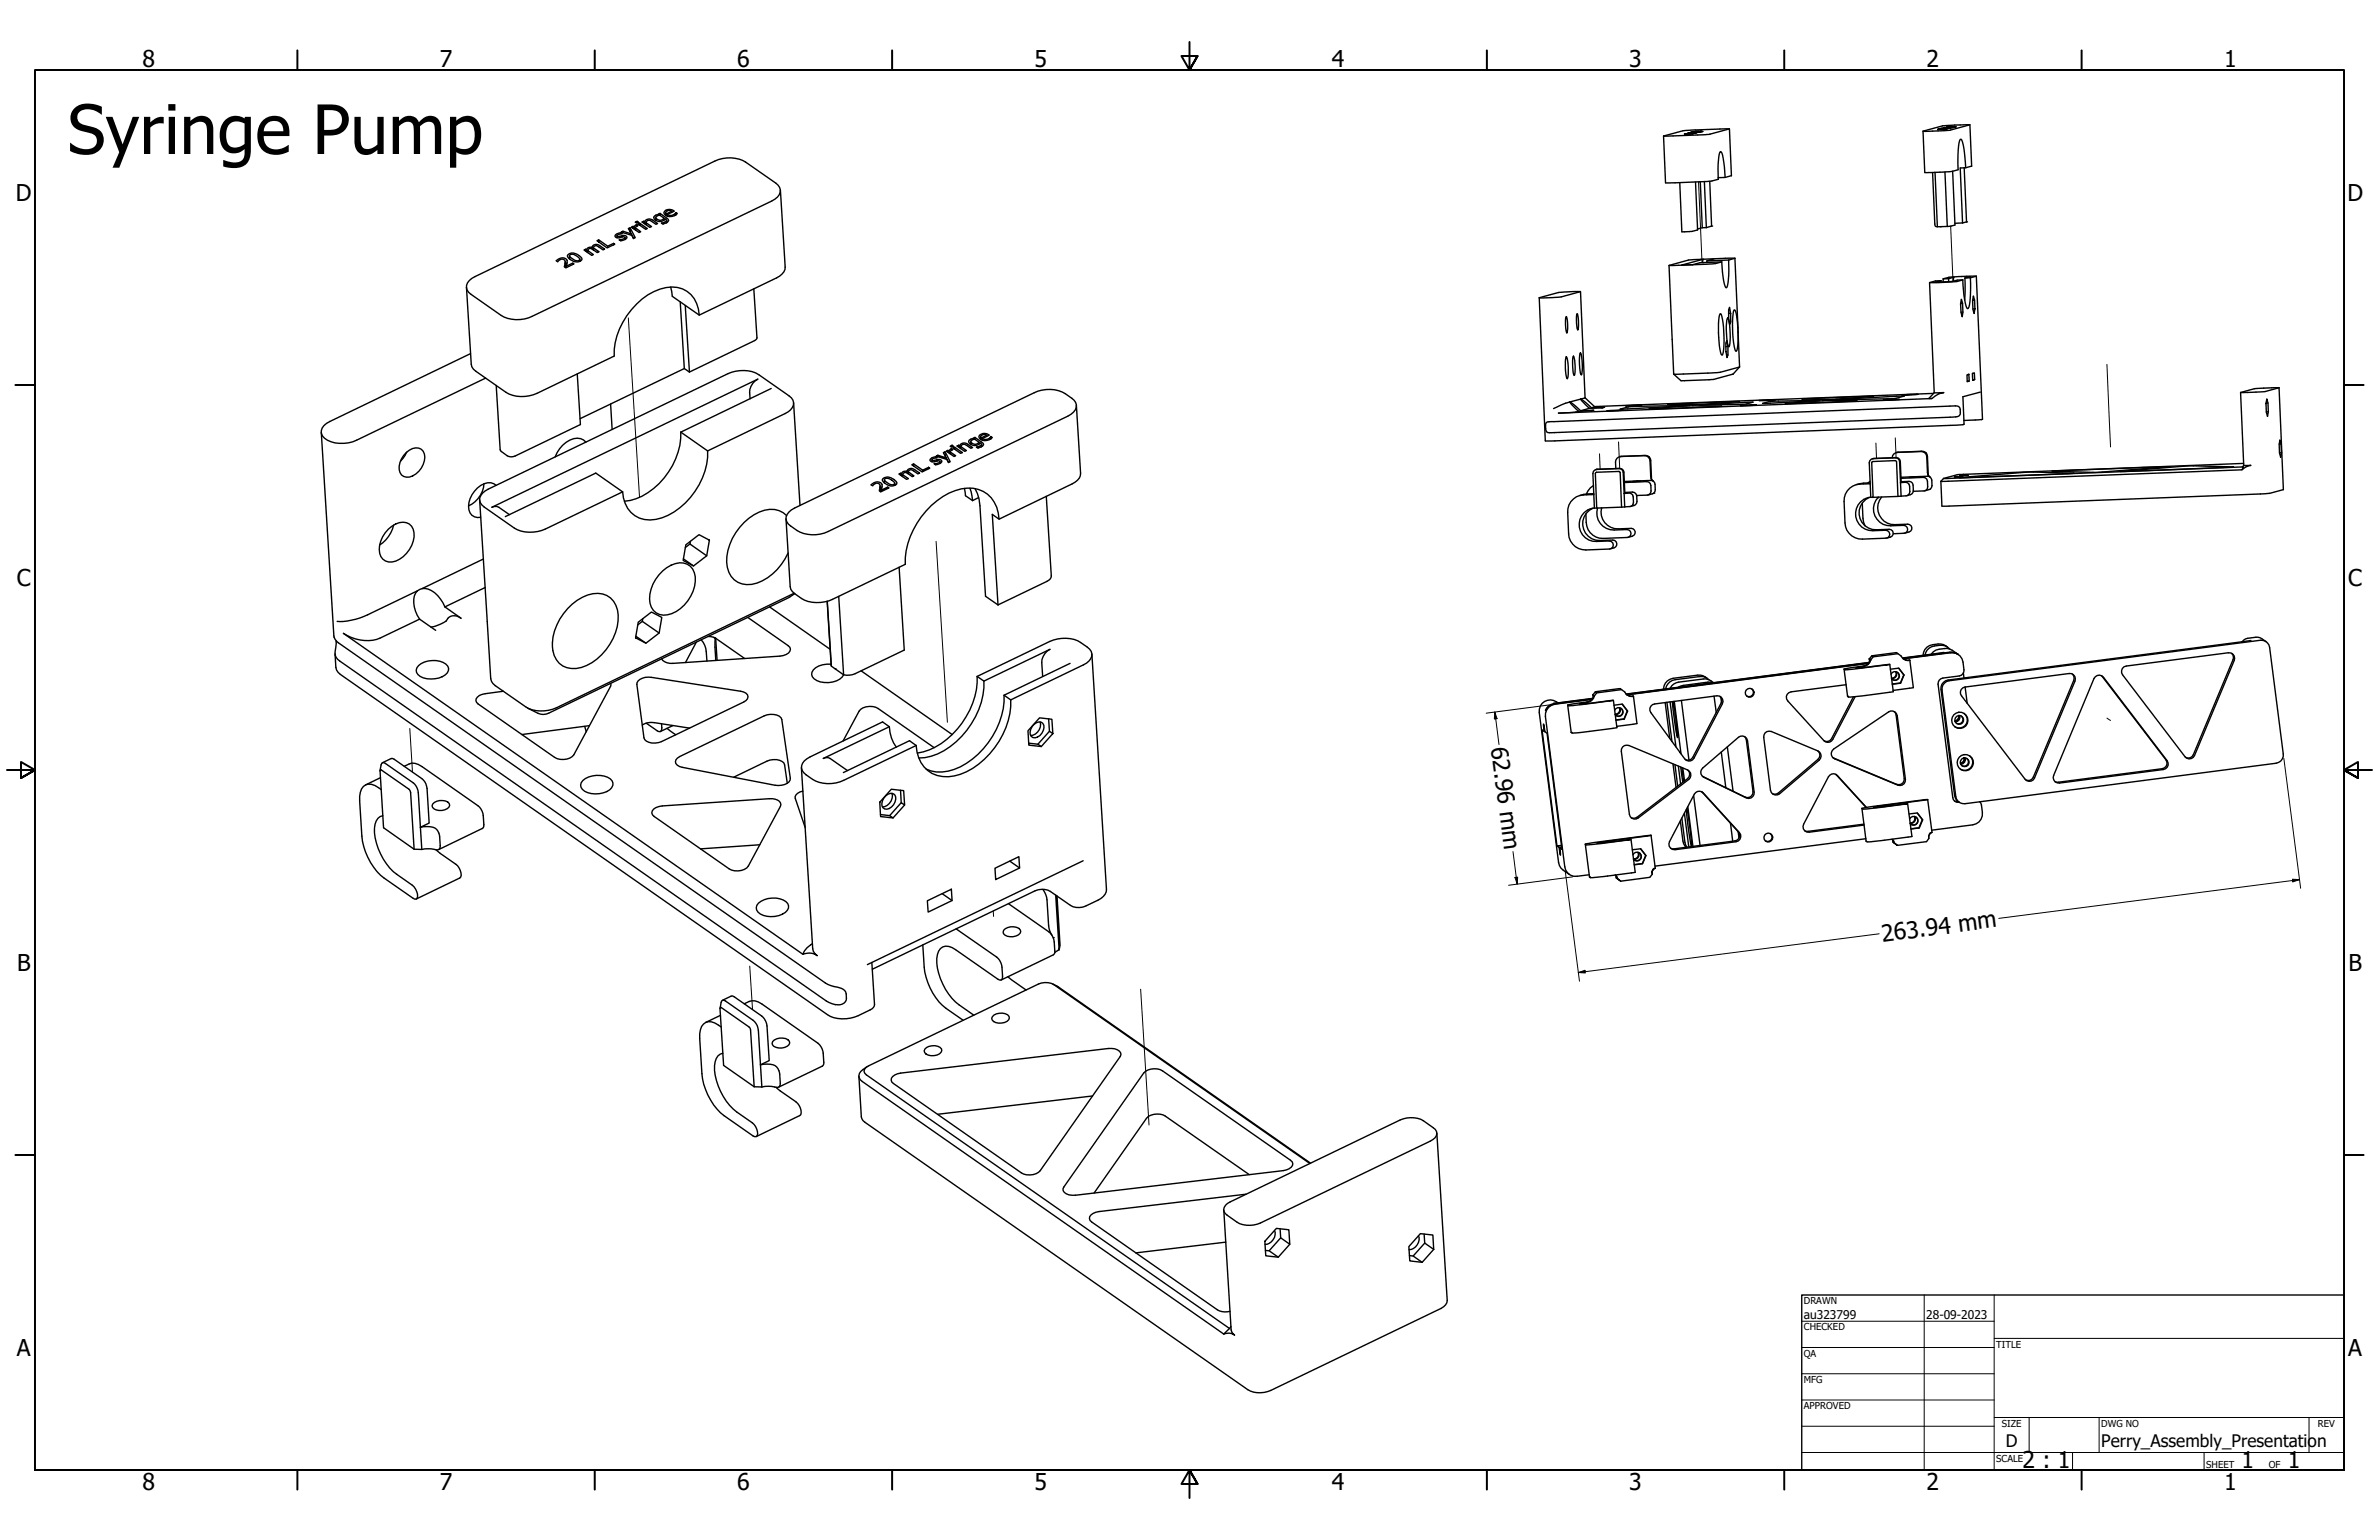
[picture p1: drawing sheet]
<svg xmlns="http://www.w3.org/2000/svg" width="864mm" height="559mm" viewBox="0 0 864 559" stroke-linecap="round" stroke-linejoin="round" font-family="sans-serif">
<defs><g id="words">
<text font-size="24.7" x="24.5" y="55.9">Syringe Pump</text>
<g font-size="8.4">
<text x="51.7" y="24.4">8</text>
<text x="159.6" y="24.4">7</text>
<text x="267.6" y="24.4">6</text>
<text x="375.5" y="24.4">5</text>
<text x="483.5" y="24.4">4</text>
<text x="591.4" y="24.4">3</text>
<text x="699.4" y="24.4">2</text>
<text x="807.3" y="24.4">1</text>
<text x="5.8" y="72.9">D</text>
<text x="852.1" y="72.9">D</text>
<text x="6.1" y="212.6">C</text>
<text x="852.5" y="212.6">C</text>
<text x="541.2" y="271.4" transform="rotate(83 541.2 271.4)">62.96 mm</text>
<text x="683.3" y="341.8" transform="rotate(-7 683.3 341.8)">263.94 mm</text>
<text x="6.2" y="352.3">B</text>
<text x="852.5" y="352.3">B</text>
<text x="6.1" y="492">A</text>
<text x="852.4" y="492">A</text>
<text x="734.2" y="532.6">2 : 1</text>
<text x="813.7" y="532.6">1</text>
<text x="830.5" y="532.6">1</text>
<text x="51.7" y="540.5">8</text>
<text x="159.6" y="540.5">7</text>
<text x="267.6" y="540.5">6</text>
<text x="375.5" y="540.5">5</text>
<text x="483.5" y="540.5">4</text>
<text x="591.4" y="540.5">3</text>
<text x="699.4" y="540.5">2</text>
<text x="807.3" y="540.5">1</text>
</g>
<g font-size="6.3">
<text x="728.1" y="524.9">D</text>
<text x="762.8" y="525">Perry_Assembly_Presentation</text>
</g>
<g font-size="4.4">
<text x="654.8" y="478.6">au323799</text>
<text x="699.3" y="478.6">28-09-2023</text>
</g>
<g font-size="3.5">
<text x="654.8" y="473.2">DRAWN</text>
<text x="654.8" y="482.8">CHECKED</text>
<text x="724.7" y="488.9">TITLE</text>
<text x="654.8" y="492.3">QA</text>
<text x="654.8" y="501.8">MFG</text>
<text x="654.8" y="511.3">APPROVED</text>
<text x="726.7" y="517.7">SIZE</text>
<text x="762.8" y="517.7">DWG NO</text>
<text x="841.4" y="517.7">REV</text>
<text x="724.7" y="530.4">SCALE</text>
<text x="800.9" y="532.6">SHEET</text>
<text x="823.6" y="532.6">OF</text>
</g>
</g></defs>
<!-- layer: Tweak Trail (ANSI) -->
<g fill="none" stroke="#000" stroke-width=".36">
<path d="M616.6 66l1.3 29.3M708.1 82.1l.9 20M228.1 115.4l4.1 65.1M764.8 132.2l1.3 30M688 158.9l.3 7.1M580.6 164.7l.3 5.5M587.5 160.4l.5 9.6M681 160.8l.2 5.5M339.8 196.4l4.1 65.7M581.4 184.3l.1 .4M681.8 180.4v.4M148.8 264.3l.9 15.8"/>
<path d="M764.8 260.6l1.3 .8M360.6 330.5l.1 2M272.2 350.6l1 15.7M414.1 358.9l3 49.3"/>
</g>
<!-- layer: Visible (ANSI) -->
<g fill="none" stroke="#000" stroke-width=".51">
<path d="M603.9 49.4l.7 16.9 14.8-.4 1.7-.2 2.6-.6 .1-7a4.4 4.4 0 0 1 .8-3.1 3 3 0 0 1 1 2.6l.6 6.8M603.9 49.4l8.1-2.1 15.8-.5-7.4 2zM611.5 48.6h.9zM611.8 48.6l3.1-.2zM611.8 48.6h.1M612.1 48.5l2.5-.1zM612.1 48.5v.1M613.5 48.3h.1M613.5 48.3l-.6 .1 2.3-.1-1.7 .1M613.5 48.3h-.3l2.4-.1-2.1 .1M613.7 48h.5zM614 48.1l3.2-.1z"/>
<path d="M614.2 48.1v.1M614.3 48l2.3-.1zM614.3 48.5l-1.9 .1M614.3 48.5h.4l-2.3 .1M614.5 48l2.3-.1zM614.6 48h.1M615.1 47.9h.2zM615.3 47.9l1.8-.1-2.4 .1M615.3 47.9l1.7-.1-2.4 .2M615.3 47.8l2.4-.1zM615.3 47.8h1.6zM615.5 48.1l-2.9 .2 3.3-.2-.4 .1"/>
<path d="M615.6 47.8l.7-.1zM615.9 48.1h-2.1l.3 .1M615.9 48.1l.3-.1-2.1 .1M615.9 48v.1M616.9 47.8h.1M617.3 47.7h.1M617.8 47.7l-.2 .1 .6-.1-3.2 .1h2.1M617.8 47.7l-.7 .1M617.8 47.7v.1M627.8 46.8l.7 17-2.3 .6-2.5 .1M698.1 47.6l.6 15h2.4a36.6 36.6 0 0 0 9.7-1 29.6 29.6 0 0 1 .8-11l.5 .2 .8 2.9 .7 7.2M698.1 47.6l7-1.9 10-.4-7.4 2z"/>
<path d="M703.4 46.9l3.2-.1zM703.7 46.9l3.1-.2zM703.7 46.9h.1M704 46.8v.1M704.5 46.6l3.3-.2zM704.8 46.7l2.7-.2zM704.8 46.7h.1M705.4 46.7l.2-.1zM705.6 46.3h.5zM705.7 46.4h2.4zM705.9 46.4l3.2-.1zM706 46.4v.1"/>
<path d="M706 46.8v.1M706.2 46.8v.1M706.2 46.3v.1M706.4 46.3l2.3-.1zM706.5 46.7v.1M706.5 46.3l2.5-.2zM706.6 46.3l-.4 .1M706.6 46.3h-.3l2.2-.1-2.3 .2M706.6 46.2v.1M706.8 46.4h.1M706.9 46.2h.3zM707.1 46.1v.1"/>
<path d="M707.2 46.1h1.6zM707.4 46.5h.1M707.5 46.1h.7M707.5 46.1h.1M707.7 46.3v.1M708.2 46l-.7 .1M708.8 46.1h.1M709 46.1h.1M709.2 46h.3M709.2 46l-2 .1 2.3-.1M709.3 46h.1M709.6 46h.4l-3.2 .1h2.2"/>
<path d="M709.6 46l-.6 .1M715.1 45.3l.6 15-2.1 .6-2 .1 .8 19.9M238 78.9l.1 1.1M238.1 79.7l-.2 .1M239.1 77.8a1.18 1.18 0 0 0-1.5 .5 1.18 1.18 0 0 0 .3 1.5 2.37 2.37 0 0 0 3.5-.4l.6 .7M239.1 77.8v.3M239.6 77.4l-.5 .4M239.6 78.2v-.8l3.1 2.4-.3 .7-.6 .4-1.2 .4-.5-.3 .6-.2M241 79.1a1.5 1.5 0 0 1-1.6 .8 1.5 1.5 0 0 1-1.2-1.3l1.3-.5 1.5 1v.8M241.6 77.1l.1 1M241.7 78l-.1 .1M243.8 76.7l-1.2-.3a.88 .88 0 0 0-.9 .9l.2 .3"/>
<path d="M243.8 76.7l-1.9 .9 .1 .7M243.8 76.7v.3M245.1 77.5l-.6 .4a2.06 2.06 0 0 1-2.2-.1M245.1 77.5l.3-.4v.8M245.1 77.5v.6M245.4 77.9v-.8l.5 .4a2.9 2.9 0 0 1-4.9-.4 2.5 2.5 0 0 1 3.8-.5l-2.5 1.2v.6M283.3 69l1.7 27.9a4.3 4.3 0 0 1-3.1 3.9l-28.1 13.5-9.7-6.8-.6-3.4M615.5 66l.7 17.4-2.1 .6-2.7 .1h-.9l-.7-17.8M617.2 66l.7 16.6M618.7 65.9l.7 16.7M620.6 65.8l.7 16.2-1.9 .6M701.5 62.6l.9 18.7 .2 .8 .7 .2"/>
<path d="M702.4 62.6l.9 19.7 3.6-.1M706 62.4l.9 19.8M708.8 62.1l.9 19.6-2.8 .5M713 60.9l.9 19.6-1.5 .4M205.2 95.4l.6 .4M205.2 95l.1 2.1M206.1 92.5a3.4 3.4 0 0 1 5.1 1.6 3.2 3.2 0 0 1-5.2-1.4zM206.7 92.8l.1 1.2M206.8 93.7l-.2 .1M206.9 92.5l.2-.1a3.2 3.2 0 0 1 3.4 1.8l-.4 .3a3 3 0 0 1-3.3-1.8zM207.9 95.5l.5 .3-3 1.4-.5-.4 .2-1.2a1.37 1.37 0 0 0-1-1.6 1.37 1.37 0 0 0-1.6 1l-.6-.4a2.51 2.51 0 0 1 4-.1l-.3 2.1M207.9 95.9v-.4l-2.3 1.1v.5"/>
<path d="M210.5 94.5l.2 .2M210.5 94.1l.1 .7M212.6 90.4l-.6 .3 2.8 2 .6-.3-2.1-1.5 .1 .8M212.6 91.1v-.7l.3 .2 .1 .8M214.9 89.7l.7-.8a1.96 1.96 0 0 1 2.1 .2l1.8 1.3-.6 .3-2-1.4a1.03 1.03 0 0 0-1.6 .6M214.9 89.7l-1.4 .2-.6 .7M214.9 89.7l.1 .7M215.4 90.7l-.1-.8 2.2 1.5-.7 .3-2-1.4a.99 .99 0 0 0-1.5 .6M217.3 87l3.3 2.3v.5M217.4 87.8l-.1-.8-.6 .3 3.7 2.7 2.8-1.4-.4-.3v.5M222.8 88.3l-2.2 1M223.9 85.6l.1 .7"/>
<path d="M225.3 84.5l-.6 .1a1.35 1.35 0 0 0-1.4 1.2l.9 .5 2.2-.4 .5 .5M225.3 84.5l.5 .3a1.95 1.95 0 0 0-1.9 .8l.6 .3 1.3-.3v.4M225.3 84.5v.3M225.8 85.6l.8-.2a.74 .74 0 0 1 .8 .4 .74 .74 0 0 1-.1 .8 2.11 2.11 0 0 1-2.5 .4l1.2-.2 .9-.4M226.1 83.9l3.1 1M226.9 86.4v.5M226.9 86.2v.7M228.7 82.6l1.9 3.6-.6 .4-.6-1.2-3.9-1.2 .6-.3v.5M228.9 84.2l-.2-1.6-.6 .3 1.1 2.5M229.2 85l.2 .4M229.4 85.5l.6 1M229.8 82.1l.4 .3 .1 .8"/>
<path d="M229.9 82.9l-.1-.8-.6 .3 2.8 2 .6-.3-2-1.4 .1 .7M231.1 81.5l-.9 .9M231.2 82l-.1-.5 .5 .4-1 .8M231.3 80.3l-.7 .3 .5 .3 .7-.3-.5-.3 .1 .6M232.2 81l2.8 1.9-.6 .3-2.8-1.9 .6-.3v.7M233.7 80.3l.3 .2 .1 .7M233.8 81l-.1-.7-.6 .3 2.8 1.9 .6-.3-2.1-1.5 .1 .8M234 80.5a1.98 1.98 0 0 1 2.9-.7l1.8 1.3-.6 .3-2.3-1.5a1.33 1.33 0 0 0-1.4 .8M242 80.1l-1.3 .7v.5M242 80.1v.7M242 80.7h.1M605.9 96.3l1.7 39.5"/>
<path d="M618.1 95.3l.2-1.2-7.8 2.1 4-.1M619.4 82.6h-1.5l-1.7 .5M622.2 93.9l-2.6 .8v.5M625 95l-7.9 .3-2.7 .8M627.5 94.4a23.5 23.5 0 0 1-.8 10 3.4 3.4 0 0 1-1-2.6l-.7-6.8M627.5 94.4l-7.9 .3M629.8 93.7l-16.5 .6-7.4 2 15.8-.5 3.3-.8M629.8 93.7l1.7 39.4M629.8 93.7l-2.3 .7M712.4 80.9l-2.8 .1M169.3 104.3l2 28.8 1.4 1.6 11 7.7a12.4 12.4 0 0 0 11.2 .3l28.1-13.5a26.3 26.3 0 0 1 16.6-24.3 10.1 10.1 0 0 1 14.2 9.4M170.4 101.8l2-1.4 87.1-41.9a12.1 12.1 0 0 1 11.1 .3l11 7.7a3.2 3.2 0 0 1 1.7 3 3.2 3.2 0 0 1-2 2.8l-88.2 42.5a12.1 12.1 0 0 1-11.2-.3l-10.9-7.7a3 3 0 0 1-.6-5z"/>
<path d="M246.9 109.6l1.5 24.1M248.8 110.8l1.5 24.2M273.6 104.8l1.1 18.1-.7 .7-23.7 11.4M558.8 108l7-1.9 7.9-.3-7 1.9zM558.8 108.1l2.3 51.9 151.2-5.9 .7-.1-.4-10M568.5 114.9a10.5 10.5 0 0 1 .3 5.9 11.8 11.8 0 0 1-.3-5.9zM572.5 113.8a11.6 11.6 0 0 1 .3 5.9 11.6 11.6 0 0 1-.3-5.9zM573.7 105.8l1.7 38.6M624.4 113.9l.2-.1a33.7 33.7 0 0 1 .7 15l-.2 .1a23.2 23.2 0 0 1-1.3-9.8l.1-2.9zM627.2 115.4a18.6 18.6 0 0 1 .8 9.2l-.5 1.3a22.5 22.5 0 0 1-.3-10.5zM627.5 113.7h.7M627.7 116.8h.6"/>
<path d="M627.8 111.5l.4 2.2 .1 3.1-.4 .9-.4-2.2v-3.1zM629.5 112.5l.2-.1a25.3 25.3 0 0 1 1.2 9.8v2.9a2.25 2.25 0 0 1-.8 2.4 32.1 32.1 0 0 1-.6-15zM700.4 102.5l1.7 40M704.6 101.9v.4M707.3 101.1l-1.9 .1v1.1M707.3 101.1l2-.5-.2 1.4M707.3 101.1l.1 1.1M712 108.6l.4 1.5 .2 3.1-.3 1.7-.4-1.4-.2-3.2zM712.4 110.1h-.6M712.5 101.6a38.5 38.5 0 0 1-10.8 1l-1.2-.1 2.1-.6h2M712.5 101.6h-2l-1.9 .6-6 .2 2-.5M712.6 113.2l-.7 .1"/>
<path d="M713.3 100.9l-.1 8M715.2 100.4l-1.9 .5M715.3 100.8l2.1-.6h-2.3a39.5 39.5 0 0 0-9.7 1M715.3 100.8a28.7 28.7 0 0 1-.8 11.1l-.3 .1a25.6 25.6 0 0 1-1.7-10.4M715.3 100.8l-2 .1M716.1 108.9h.7M716.4 107.4l.4 1.5 .1 3.2-.3 1.6-.4-1.4-.1-3.2zM716.9 112.1h-.7M717.4 100.2l2.3 51.9M170.8 128.3l-51.1 24.7a4.4 4.4 0 0 0-3 4.3 6.7 6.7 0 0 0 6.4 3.6 12.2 12.2 0 0 0 6.4-1.2l46.8-22.5M209.5 135.7l1.2 18.4-23.7 11.4a3.1 3.1 0 0 1-2.9-.1l-2.1-1.6-.4-.6-1.5-23.3M250.3 135l-1.9-1.3-37.8 18.2"/>
<path d="M568.6 129.5a14.7 14.7 0 0 1 .3 8 15.8 15.8 0 0 1-.3-8zM571.2 129.2a11.9 11.9 0 0 1 .2 7 16.3 16.3 0 0 1-.2-7zM573.7 128.1a15.8 15.8 0 0 1 .3 8 15.8 15.8 0 0 1-.3-8zM607.6 135.8l2.8 2.4 11.5-.5 7.2-1.9M626.9 123.6l.4 2.1v3.1l-.4 1-.4-2.2v-3.1zM627.3 128.8l-.6 .1M627.3 125.7l-.8 .1M629.1 135.8h.1M631.5 133.1l-8.1 2.1-15.8 .6M631.5 133.1l-2.4 2.7M714 136l.7-.2 .1 2.5-.7 .2zM714.8 138.3h-.7"/>
<path d="M716 135.5l.7-.2 .1 2.5-.7 .2zM716.8 137.8h-.7M116.6 156.8l4.6 74a3.8 3.8 0 0 0 1.7 2.5l176.7 123.4 2 .9 2.5 .6a3.3 3.3 0 0 1 3.2 2.4 3.3 3.3 0 0 1-1.5 3.7 6.6 6.6 0 0 1-5.8-1l-176.7-123.5a4.7 4.7 0 0 1-1.3-5.5v-1.8M221.7 146.6l.5 9.2M247.1 156.8a26.5 26.5 0 0 1-16.2 24.2l-4.2 .9M247.1 156.8l9.8 6.8M272.3 144.7a6 6 0 0 1 2.8-7.1l-96.5 46.5 .9-.3 1.6 .3 3.8 2.6M280 141l-32.9 15.8M288.1 146.2l2.3 37.2M353.4 159.1a2.01 2.01 0 0 0-1.8 1 2.35 2.35 0 0 0 4.1 .6 .59 .59 0 0 1 .5 .9l-1.2 .5M353.4 159.1l.5-.4 3.1 2.4-.2 .7-.7 .4-1.1 .4-.5-.3M353.4 159.1v.3"/>
<path d="M353.9 158.7v.8M356 158.5v1M356 159.3l-.1 .1M356.6 159.1l.1 .7M358.1 157.9l-1.1-.2a.84 .84 0 0 0-1 .9l.2 .3M358.1 157.9l-1.9 1 .1 .7M358.1 157.9l.1 .5M359.4 158.8l.1 .6M359.7 158.4a2.1 2.1 0 0 1-3.1 .7M359.7 158.4l.5 .4a2.9 2.9 0 0 1-4.9-.4 2.5 2.5 0 0 1 3.8-.5l-2.5 1.2M359.7 158.4v.8v-.8M390.7 147.1l1.6 24.6a4.1 4.1 0 0 1-3.1 3.9l-26.5 12.8-2.5-1.8 2.1 32.9"/>
<path d="M561.3 153.3l1.9-.3 145.6-5.7a2.17 2.17 0 0 1 2.7 1l.1 .4a1.75 1.75 0 0 1-1.6 2.6l-146.7 5.7a1.58 1.58 0 0 1-2.2-1.1l-.1-1.7zM569.8 145.9l-1.7 .5-4.1 1.9M569.8 145.9l3.2 3.3M569.9 145.8l3.9 3.3M569.9 145.8l-.1 .1M573.8 144.8l3.2 3.4M573.8 149.1l4.7-.3-1.2 .3M573.8 144.8l-3.9 1M573.9 144.8l3.8 3.2M573.9 144.8h-.1M575.4 144.4l-1.5 .4M575.4 144.4h.1"/>
<path d="M575.4 144.4l3.5 3.2M577 148.2l-3.2 .9M577.7 148l4.8-.2-1.3 .2M577.8 149.1l-4.8 .1M578 149l-.4 .1M578.9 147.7l-1.2 .3M578.9 147.6v.1M581.7 148l-4.7 .2M581.9 148h-.3M583.3 149.1l5.8-.3zM588.1 148.5l3-.8 1.6-.2 20.7-.4zM590 147.2l5.9-.2z"/>
<path d="M598.5 148.4l14-1.1 12.6 .1zM605.4 146.7l26.1-1-15 1.1zM617 147l19.4-1.1-3.3 .8zM631.8 147.2l5.8-.2zM638.6 145.3l5.8-.2zM639.8 146.4l3.4-.8 17.5-.3zM648 146.5l15.7-1.2 10.5 .1zM654.1 144.8l26.1-1-15.7 1.1zM664.3 145.2l27-1.5-3 .8-1.6 .2zM683.6 145.2l5.9-.3zM690.4 143.3l5.8-.2zM701.3 144.6l-135.6 5.3 5.8-.3 1.5-.4"/>
<path d="M701.9 142.7l-123.1 4.8M702.1 142.5h3.6a7.6 7.6 0 0 0-4.4 2.1h-1.1zM718.9 142.3l-6.4 1.7M719.6 152.1l-6.7 .5M719.6 152.1h.1M813.4 142.4l1.1 26.5M813.4 142.4l5.2-1.4 8.7-.3-5.3 1.4zM822.6 146.3h.7M822.7 149.4h.7M822.9 144.7l.4 1.6 .1 3.1-.3 1.7-.4-1.5-.1-3.2zM827.3 140.7l1.5 37-4.9 1.3-1.5 .2-117.3 4.5-.2-.1-.3-8.9M827.6 159.6l.4 1.5 .2 3.2-.3 1.6-.4-1.4-.1-3.2z"/>
<path d="M147.5 164.2a4 4 0 0 1 6.1-.5 6.8 6.8 0 0 1-2.6 8.3 3.6 3.6 0 0 1-5.8-.6 7.1 7.1 0 0 1 2.3-7.2zM147.6 164.1l-.6 1.2-1.6 2M175.7 175.6a9.5 9.5 0 0 1-5.6 8M180.1 176.1a4.9 4.9 0 0 0-6.8 1 8.3 8.3 0 0 0-2.7 9 3.5 3.5 0 0 0 3.9 1.6M212.7 160.4a5.1 5.1 0 0 0-7.2 .1 11.6 11.6 0 0 0-4 5.3M226 178.5l-9.7-6.8-32.9 15.8M256.9 163.6a26.3 26.3 0 0 1-16.7 24.3 10.1 10.1 0 0 1-14.2-9.4M256.9 163.6l28.1-13.5a3.7 3.7 0 0 0 2.3-5.7l-11.8-8.4a12.4 12.4 0 0 0-11.3-.4l-87 41.9a4 4 0 0 0-2.8 4.9l1.4 1.6 10.9 7.6a12.6 12.6 0 0 0 11.3 .4l28-13.5M316.2 175.9a2.49 2.49 0 0 1 4 0l-.3 2 2.3-1.2 .5 .3-3 1.5-.5-.4 .2-1.2a1.35 1.35 0 0 0-.9-1.6 1.35 1.35 0 0 0-1.7 1zM319.5 176.3l.1 2.1M319.5 176.7l.6 .4M319.9 177.9v.5"/>
<path d="M320.4 173.8a3.4 3.4 0 0 1 5.1 1.6 3 3 0 0 1-4.6-.3l-.6-.9zM321.1 174.1v1.2M321.1 175l-.2 .1M321.2 173.8a2.72 2.72 0 0 1 3.6 1.7l-.4 .3a3.1 3.1 0 0 1-3.3-1.9zM322.2 176.7l.1 .5M324.8 175.3l.1 .8M324.9 175.9l.1 .1M326.9 171.7l.1 .8M327.2 171.9l-.3-.2-.6 .3 2.8 1.9 .6-.2-2.1-1.5M327.2 171.9l.1 .8M327.6 172.2l.1 .7M329.3 171.1v.6"/>
<path d="M329.7 171.2a1.08 1.08 0 0 1 .8-.8 1.08 1.08 0 0 1 1.1 .5l1.6 1.1 .6-.3a4 4 0 0 0-3.4-1.7l-.8 .3-.3 .8-1.5 .1-.6 .7M329.7 171.2l2.1 1.5-.6 .3-2.4-1.6a1.09 1.09 0 0 0-1.2 .8M329.7 171.2v.8M331 168.7l.6-.4 3.3 2.3 2.2-1 .4 .3-2.8 1.3zM331.6 168.3l.1 .8M334.9 170.6v.5M337.1 169.6v.5M338.3 166.8v.8M339.2 168.3h.1M339.6 165.7l-.6 .2a1.42 1.42 0 0 0-1.4 1.2l.9 .5 1.6-.3M339.6 165.7l.5 .4a1.71 1.71 0 0 0-1.8 .8l.5 .3 1.3-.4M339.6 165.7l.1 .5"/>
<path d="M339.8 165.5l.6-.3 3.1 1-1.1-1.9 .7-.4 1.8 3.7-.6 .3-.6-1.2zM340.1 166.8l.9-.1 .9 .6a1.8 1.8 0 0 1-2.3 1.4l-.4-.4M340.1 166.8v.5M340.1 167.3h1a1.34 1.34 0 0 1-1.9 1M340.4 165.2l.1 .5M341.2 167.6v.6M341.2 167.5l.1 .6M343.1 163.9l.1 1.6M343.5 166.2v.5M343.5 166.2l.2 .5M343.8 166.8l.5 1M344.1 163.4l.1 .8"/>
<path d="M344.6 163.7l-.5-.3-.6 .3 2.8 2 .6-.3-2-1.4M344.6 163.7l.6-.8 .7 .3-.8 .4-.2 .4M344.6 163.7v.8M344.9 161.9l.7-.3 .5 .3-.7 .4zM344.9 164l.1 .7M345.4 162.8l.1 .5M345.6 161.6l.1 .5M345.9 162.6l.6-.3 2.8 1.9-.6 .3zM346.5 162.3l.1 .7M348 161.5l.1 .8M348.4 161.8l-.4-.3-.6 .3 2.8 2 .6-.3-2.1-1.5M348.4 161.8a1.88 1.88 0 0 1 2.8-.6l1.9 1.2-.6 .3-2-1.3a1.18 1.18 0 0 0-1.8 .6"/>
<path d="M348.4 161.8v.7M348.7 162l.1 .8M350.1 177.2l.4 2.7 2.6 1.8M352.1 177.1l1 4.6M352.4 160.2l.1 1M352.4 161l-.1 .1M353.9 177.3l.9 1.9 .9 4.3 2.1 32.9 4.5 3.1M354.5 162.3h.1M355 162.1l-.5 .2M355 162.1l.1 .5M355.3 160.4a1.52 1.52 0 0 1-1.6 .8 1.52 1.52 0 0 1-1.2-1.3l1.3-.6 1.5 1.1 .1 .8M356.3 161.3l.1 .8-.1-.8"/>
<path d="M356.4 162h.1M578.4 176.2l-1.1 .8-1.4 2.2M578.6 179.5h-1.7a6.6 6.6 0 0 0-7.7 5l.2 9.2a6.1 6.1 0 0 0 6.3 5.9l8.6-.4a1.46 1.46 0 0 0 1.3-1.5 1.46 1.46 0 0 0-1.4-1.4l-4.7 .2a6.1 6.1 0 0 1-6.2-5.7 6.1 6.1 0 0 1 5.5-6.4M578.6 179.1l-3.8 .3-1.3 .4M579.3 170.4l8.7-.4 .7 .1 .6 .5 .2 .7 .3 7.7-.2 .1 2.1-.2a1.51 1.51 0 0 1 1.2 1.4l.1 2a1.67 1.67 0 0 1-2.2 1.6h-1M586.6 170l-.2-2.3a2.03 2.03 0 0 1 1.9-2l8.6-.4a2.02 2.02 0 0 1 2.1 2l.2 5.7 .3 .9 .7 .7a3.4 3.4 0 0 1 0 4.5l-1.9 .5M587.9 165.7l9.3-.4a1.83 1.83 0 0 1 2 1.9l.3 6.7M589.7 175.1l8-.3 .8 .1a3.6 3.6 0 0 1 .7 4l-.5 .5-.7 .3-3.9 .1M589.8 178.7h3.5a3.5 3.5 0 0 1 .8 3.9l-.9 .8-1.3 .4M592.6 174.8l3.2-.2zM599.4 173.7l.8 .9-.9-.3-9.6 .4M678.9 174.7l-.8 .6"/>
<path d="M678.9 175.6h-1.7a6.5 6.5 0 0 0-7.8 6.4l.4 7.8a6.1 6.1 0 0 0 6.3 5.8l8.5-.3a1.44 1.44 0 0 0 1.4-1.5 1.44 1.44 0 0 0-1.5-1.4l-4.6 .2a6.1 6.1 0 0 1-6.3-5.7 6.1 6.1 0 0 1 5.5-6.4M678.9 175.2l-2.4 .1-2.6 .6M679.9 166.4l8.4-.4 .8 .2 .5 .5 .2 .7 .4 7.7h-.3M679.9 166.4l-.3 .1M680 166.4l8.8-.1 .6 .5 .2 .7 .3 7.6M680 166.4l-.8 .3-.5 .5-.1 .7 .5 12.6M686.9 166.1a1.95 1.95 0 0 1 1.9-1.9l8.6-.4a1.95 1.95 0 0 1 2 1.9l.3 5.7 .2 1 .7 .7a3.5 3.5 0 0 1 .2 4.3l-2.1 .7M688.3 164.2l9.3-.5a1.84 1.84 0 0 1 2.1 2l.3 6.7M689.9 175.1l2.1-.1a1.51 1.51 0 0 1 1.2 1.4l.1 2a1.71 1.71 0 0 1-2.1 1.6h-1.1M689.9 175.1l.2 4.9M690.1 173.6l8.1-.4 .7 .2a3.4 3.4 0 0 1 .2 4.5l-4.5 .4M690.2 174.8h3.5a3.4 3.4 0 0 1 .4 4.4l-1.9 .7"/>
<path d="M693 173.2l3.2-.1zM699.9 172.1l.7 1-.9-.3-9.6 .4M700.7 177.4h.1M705.5 173.6l108.9-4.2-.5 1.1-109.3 4.2M705.5 173.6l-.9 1.1M709.4 173.1l3.2-.1zM711.2 173.3l25.7-2 16 .4zM711.4 172.6l3.1-.2zM769.7 171.1l25.3-2.1 15.8 .5zM784.9 169.4l1.7-.1-25.7 2.1-16-.4 2.2-.2M814.5 168.1l-103.2 4.1-5.8 1.4M814.5 168.9h2.6a5.8 5.8 0 0 0-3.2 1.6"/>
<path d="M814.5 168.9l-.5 .5h.4M827.4 161.1h.6M827.5 164.3h.7M141 192a6.3 6.3 0 0 1 7.5-1.9 6.2 6.2 0 0 1 1 7.8 9.5 9.5 0 0 1-8.4 6 4.5 4.5 0 0 1-3.3-6 11 11 0 0 1 3.2-5.9zM142.9 190.5a11.7 11.7 0 0 1-5.1 7.3M174.1 181.4l4 64.9 .8 1.7 .9 .8 11 7.7a12.3 12.3 0 0 0 11.2 .3l86.3-41.5M249 197.7l4.7-3.7 3.8 2-1 5.7-4.7 3.7-3.8-2zM250.4 197.4l-1.6 1.3M250.6 196.5l-.2 .9 6.1 4.3M285.3 188.3l1.6 24.6 .2 .9 1.4 1.6M285.5 187.1a8.4 8.4 0 0 0-9.9-1.3 20.7 20.7 0 0 0-11.8 18.2 7.8 7.8 0 0 0 11 7.6 20.2 20.2 0 0 0 11.3-10.9M286.4 185.8l2-1.4 87.1-41.9a12.2 12.2 0 0 1 15 3.6 3.9 3.9 0 0 1-2.9 4.9l-87 41.9a12.3 12.3 0 0 1-15-3.6 2.94 2.94 0 0 1 .8-3.5z"/>
<path d="M355.3 180.6l-2.2 1.1M362.7 188.4a10.9 10.9 0 0 0-13.7-11 28.3 28.3 0 0 0-19.5 20l-.6 2.5-.3 4.9-26.5 12.7a12.5 12.5 0 0 1-13.6-2.1M379.8 180.1l1.8 28.9a2.27 2.27 0 0 1-1.5 1.9l-17.8 8.6M578.3 184.4a6.1 6.1 0 0 0-3.6 6.9 6.1 6.1 0 0 0 6.1 4.8l4.6-.1a1.45 1.45 0 0 1 1.5 1.2 1.45 1.45 0 0 1-1 1.6l-1.3 .3M579.9 184.4a6.1 6.1 0 0 0 6.1 7.9l4.5-.1a1.44 1.44 0 0 1 1.6 1.3 1.44 1.44 0 0 1-1.4 1.5l-8.7 .4a6 6 0 0 1-6.2-5.8l-.1-3.2M581.4 184.3a6.1 6.1 0 0 0 6.1 7.6l4.6-.2a1.44 1.44 0 0 1 1.5 1.3 1.44 1.44 0 0 1-1.1 1.6l-1.5 .4M588.6 184l-.5-12.5-.4-.4-8.5 .4 .4 12.9h-.8M588.6 184l-9 .4M589.8 183.9l-.6-12.5-.2-.7-.5-.5-.7-.2-8.2 .3-.7 .3-.5 .5-.2 .7 .6 12.6M589.8 183.9l-1.2 .1M676 182.5l.3 5.6 .7 2.7M678.6 180.5a6.1 6.1 0 0 0-3.6 6.9 6.1 6.1 0 0 0 6.2 4.8l4.6-.1a1.45 1.45 0 0 1 1.4 1.2 1.45 1.45 0 0 1-1 1.6l-1.2 .3"/>
<path d="M681.9 180.4a6.1 6.1 0 0 0-1.3 6.7 6.1 6.1 0 0 0 5.8 3.7l4.6-.2a1.44 1.44 0 0 1 1.5 1.4 1.44 1.44 0 0 1-1.4 1.5l-3.8 .2M683 180.3a6.1 6.1 0 0 0-.8 6.6 6.1 6.1 0 0 0 5.7 3.5l4.6-.2a1.45 1.45 0 0 1 1.5 1.2 1.45 1.45 0 0 1-1 1.6l-1.6 .5M689 180.1l-.5-12.5-.5-.5-8.5 .5 .5 12.9h-.9M689 180.1l-9 .4M690.1 180l-1.1 .1M151.6 214.4l-18.2 8.7a24 24 0 0 1-11 2.4M151.6 214.4a7 7 0 0 0-.8 7.4l1.5 2.9M153.2 213.6a7.5 7.5 0 0 1 6.7 3.8l1.6 2.8M153.2 213.6l-1.6 .8M175.4 202.9l-22.2 10.7M176.1 213.2l-14.6 7M240.5 207.2a8.5 8.5 0 0 1 9-2.5 6.7 6.7 0 0 1 2.6 8.1 13.8 13.8 0 0 1-9.8 10.3 5.3 5.3 0 0 1-6.5-5.8 14.1 14.1 0 0 1 4.7-10.1z"/>
<path d="M248.1 202.8l3.7 2.6M288.5 215.4l-2.3 1.5-87 41.9a4.5 4.5 0 0 1-3.9 0l-3.8-1.9M304.5 216.4l1.7 28.5M326.4 205.8l1.9 30.1-17.8 8.5a6.8 6.8 0 0 1-4.3 .5M121.6 237.2l.3 5 .8 1.8 .9 .7 176.8 123.5a12.3 12.3 0 0 0 11.1 .4l4.4-2.2a2.27 2.27 0 0 0 1.6-1.9l-1-15.3M152.3 224.7l-14.4 6.9a14.5 14.5 0 0 1-13.2-1.8l166.7 116.4M152.3 224.7l5.9 4M161.5 220.2l5.8 4.1a3.4 3.4 0 0 0-5.3 1M162.1 225.3h-.1a14 14 0 0 1-5.6 2.2M206.1 220.8a14.6 14.6 0 0 1 12.6-5.3 8.2 8.2 0 0 1 5.7 9.8 20.5 20.5 0 0 1-13.3 16.9 7.7 7.7 0 0 1-10.6-7.5 19.2 19.2 0 0 1 5.6-13.9zM230.8 230.8l3.7 2.6M231.5 226.7l1.7-1.2 6.1 4.2"/>
<path d="M231.7 225.8l4.8-3.7 3.7 1.9-.9 5.7-4.8 3.7-3.8-2zM233.3 224.5l-.1 1M252.8 233l-4 7.4M254.6 232.2a7.2 7.2 0 0 1 1.8 4.2l.2 3.5M257.1 230.9l2 .4 .8 .4 10.4 7.2M259.1 231.3l.5 .3M259.6 231.6l.2 8M259.6 231.6l.7 8M271.4 224l14.7 10.3a1.55 1.55 0 0 1 .2 2.6l-.9 .6-2.3 .6-38.8 2.6a4.3 4.3 0 0 1-4.1-1.6M279.4 220.2l21.9 15.4M396.4 237.4l5.3 85.3a4.4 4.4 0 0 1-3.1 3.9l-4.4 2.1a6.1 6.1 0 0 1-5.6-.2l-7.3-5a6 6 0 0 0-5.6-.2l-59 28.4M678.6 239.1l.8-1.1 .6 .3-.9 1.2"/>
<path d="M678.6 239.1l.3 .2M678.6 239.1l.1 .9M678.9 239.3a3.3 3.3 0 0 1-3.7 2.6l-5.8 .9M678.9 239.3l.2 .2M679.1 239.5a3.4 3.4 0 0 1-3.7 2.5l-1.8 .4 12.4-1.3-13.8 1.8-2.4 .1-.4-.2M679.4 238l9.1-1.2 1.6 1.2a2.78 2.78 0 0 0 3.2 1.6M689 237.2l-9 1.1M691 239.1l2.3 .5M693.3 239.6l1.3 9.9-7.4 1M705.7 236.7l-15.1 2.1M707 234.8a6.3 6.3 0 0 0-8.2 .9l-.7 2.1M707.8 235.5a5.9 5.9 0 0 0-7.5-.3l-.7 .6-.8 1.9"/>
<path d="M710 237l-2-.2-17.2 2.2M710.6 237.3a6.6 6.6 0 0 0-8.8-.8l-.8 .9M710.9 237.5a4.2 4.2 0 0 0-3.1-.9l-17.1 2.2M810.1 237.1l.5 .6v1.6l-14.4 34.6a2.01 2.01 0 0 1-2.7 1M813.9 232.9l-106.7 13.9a3 3 0 0 0-2.6 3.3l4.9 38.7a3.3 3.3 0 0 0 1.7 2.3 2.01 2.01 0 0 1-2.3-1.7l-5.4-41.1a2.04 2.04 0 0 1 1.8-2.3l5.9-.7a2.04 2.04 0 0 0 1.7-2.3 5.7 5.7 0 0 0-2.3-5.7l-2.5-.4-17.1 2.2M817.1 232.4l-3.2 .5M822.6 232.8a6.4 6.4 0 0 0-8.1-.5l-.6 .6M151.9 241.5a8.7 8.7 0 0 1 9.9-.5 2.26 2.26 0 0 1-.2 3.9 8.7 8.7 0 0 1-9.9-.1 2.17 2.17 0 0 1 .2-3.3zM221.7 247.9l-.1 1.2-13.3 24.8a5.5 5.5 0 0 1-7 .9l-27.7-19.4a1.69 1.69 0 0 1-.8-1.7 1.69 1.69 0 0 1 1.2-1.4l2.1-.6 6.6-.9M231.6 247.1a5.6 5.6 0 0 1 4.9-1.3l32.4 5a2.27 2.27 0 0 1 2.5 2.7l-1.4 1.2-29.8 14.4a5.5 5.5 0 0 1-6.2-.7l-2.8-20.1zM301.7 241a6.7 6.7 0 0 0-6.9 2.9 2.5 2.5 0 0 0 1.7 3.1 8.8 8.8 0 0 0 9.2-1.3l.5-.8M301.8 241.7l-1.5-23.5 1.5 23.5 4.4 3.2"/>
<path d="M312.6 243.4l33.1 23.1M354.7 245.4l26.4-12.7a12.3 12.3 0 0 1 15 3.6 3.9 3.9 0 0 1-2.8 5l-26.4 12.7M354.7 245.4a29 29 0 0 1-19.6 27.4l-2.1 .5M354.7 245.4l2.5 1.7M357.2 247.1a29.3 29.3 0 0 1-19.2 27.3l-2.3 .5-2.2 .1M364.5 252.3a29.4 29.4 0 0 1-18.1 26.9 13.5 13.5 0 0 1-10.2-.1M364.5 252.3l2.4 1.7M366.9 254a29.3 29.3 0 0 1-18.3 27 11.2 11.2 0 0 1-15.1-6.2l-.9-4.3M378.5 245.5l-.3-5.1a5.5 5.5 0 0 1 2.9-4.8l-23.9 11.5M388.5 240.7l-24 11.6M565.5 255a4.1 4.1 0 0 0-4.5-.6 4.1 4.1 0 0 0-2.2 4.1l7 54.5a5.9 5.9 0 0 0 3.9 4.3M565.9 255l-1.9 .2"/>
<path d="M577.8 253.8l-13.4 1.7a4 4 0 0 0-3.4 4.5l7 54.5a3.9 3.9 0 0 0 4.5 3.5l4.4-.6M578.1 253.5l-14 1.8a3.1 3.1 0 0 0-3 2.6l.4-.7a4.3 4.3 0 0 1 2.8-1.8l13.6-1.7M578.1 253.4l-12.4 1.6M578.2 252.1l.9-1.1 .5 .4-.8 1.1M578.2 252.1l.4 .3M578.2 252.1l.2 .9M578.6 252.4a3.3 3.3 0 0 1-3.8 2.5l-5.7 1M578.6 252.4l.2 .1M578.8 252.5a3.4 3.4 0 0 1-3.7 2.6l-1.8 .3 12.3-1.3-14.7 1.9-1.3 .1-.5-.2M579.1 251l9-1.1 1.7 1.2a2.78 2.78 0 0 0 3.2 1.5M585.7 254.1l1.3 9.9-10 1.4a16.2 16.2 0 0 1-6.6 .4l-1.3-9.9M585.9 255.9l3-.4 1.9 2.5-1.2 2.9-3 .4"/>
<path d="M586.1 257.7a1.6 1.6 0 0 1 2.3-.7 1.6 1.6 0 0 1 .4 2.4 1.6 1.6 0 0 1-2.5-.1M587.8 256.8a1.57 1.57 0 0 1 0 1.6 1.57 1.57 0 0 1-1.5 .7M588 256.8a1.6 1.6 0 0 1 0 1.8 1.6 1.6 0 0 1-1.7 .6M588.4 257a1.6 1.6 0 0 1 .4 2.2 1.6 1.6 0 0 1-2.2 .4M588.6 250.2l-9 1.2M588.9 255.5l1.8 2.4M590.8 258l-1.3 2.9M593 252.6l1.2 10-7.3 1M599.3 256.2l1.3-.8 22.6-2.9a1.97 1.97 0 0 1 1.9 .8 1.97 1.97 0 0 1 .1 2.1l-10.3 19.7a1.98 1.98 0 0 1-3.4 .2l-12.2-16.7-.4-.7zM604.5 254.9l1.6 13.1M605.1 254.8l1.8 14.3M606.3 254.7l2.1 16.3"/>
<path d="M607.4 254.6l1.1 7.4 .5 5.7-.8-4.1-1.1-9M607.8 254.5l2.4 19.1M610.4 254.2l2.7 21.6M619.8 246.2a4.3 4.3 0 0 0-3.5-1.2l-8.9 1.1a4 4 0 0 0-3.5 4M620.4 246.7l-2.2-1.2-10.1 1.1a4 4 0 0 0-3.5 3.3M621.8 247.7l-1.8-.2-9 1.2-1.7 .6M622 247.7a4.7 4.7 0 0 0-3.7-1.3l-9 1.1a3.9 3.9 0 0 0-3 2.2M622.2 252.6l.8 6M624.4 252.7l.7 1.6-.3 .8-10.3 19.7a2.04 2.04 0 0 1-2.7 .8M624.7 253.1l.2 1.7M635.9 250a1.6 1.6 0 0 1 .3 2.1 1.6 1.6 0 0 1-2.1 .5M670.1 248.5l-19.9 2.5a1.97 1.97 0 0 0-1.6 1.3 1.97 1.97 0 0 0 .4 2l13.1 14.4a1.99 1.99 0 0 0 3.2-.4l8.1-15.5"/>
<path d="M672.8 252.9l-7.9 15.1a1.97 1.97 0 0 1-2.7 .9M678.2 240.7l-87.6 11.4 1.1 .5h1.3M678.3 240.6l-87.8 11.5M678.4 240.5l-88 11.4M678.5 240.4l-88.2 11.4M686 241.1l1.3 9.9-11.3 1.5-4.3 .4-1-.2-1.3-9.9M686.2 242.8l3.1-.4 1.9 2.5-1.3 3-3 .4M686.5 244.6a1.6 1.6 0 0 1 2.3-.6 1.6 1.6 0 0 1 .3 2.4 1.6 1.6 0 0 1-2.5-.1M687.6 258.2l.7 1.2 3 23.1a2.01 2.01 0 0 1-2.8 2.1l-23.1-9.6M688.2 243.7a1.62 1.62 0 0 1-1.6 2.4M688.3 243.8a1.6 1.6 0 0 1 0 1.7 1.6 1.6 0 0 1-1.7 .7M688.8 243.9a1.6 1.6 0 0 1 .4 2.2 1.6 1.6 0 0 1-2.2 .5"/>
<path d="M689.2 242.4l1.9 2.5M689.9 247.9l-3 .3M691.2 244.9l-1.3 2.9M705.9 247.8l1.7-.8 112.9-14.7a2.97 2.97 0 0 1 3.4 2.6l4.9 38.7a3 3 0 0 1-2.5 3.3l-113 14.7a2.97 2.97 0 0 1-3.3-2.5l-5-38.7 .3-1.9zM711 259.6a1.78 1.78 0 0 1-1.3 2M711.1 259.6a1.7 1.7 0 0 1-1.4 2.1M711.2 259.6a1.78 1.78 0 0 1-1.5 2.2M711.4 259.6a1.76 1.76 0 0 1-1.6 2.4M712 250.1l1.4-.8 37.7-4.9a2.01 2.01 0 0 1 2.1 2.7l-14.7 35.2a1.98 1.98 0 0 1-3.4 .4l-23.1-30.2-.3-.7zM712 259.8a1.6 1.6 0 0 1 .3 2.2 1.6 1.6 0 0 1-2.1 .5M712.7 244.2l.2 1.8M713 258.9a2.96 2.96 0 0 1 .7 4 2.96 2.96 0 0 1-4.1 .8"/>
<path d="M713.4 249.3l.7 6M752.3 244.6l.5 .6v1.6l-14.7 35.2a1.93 1.93 0 0 1-2.7 1M760.6 245.5a1.97 1.97 0 0 1 3 .3l23.1 30.2a2.01 2.01 0 0 1-1.4 3.2l-37.7 4.9a2.01 2.01 0 0 1-2.1-2.7l14.6-35.2zM762.9 245.2l23.4 30.5a2.01 2.01 0 0 1-1.4 3.2l-37.8 4.9-1.1-.2M771.1 241.9l37.8-5a2.01 2.01 0 0 1 2.2 2.7l-14.5 34.6a2.03 2.03 0 0 1-3.4 .4l-22.7-29.7a2.08 2.08 0 0 1 .6-3zM138 279.6l.6-2.6 .8-.3 10.5 7.3a5.1 5.1 0 0 1 1.9 3.6l.8 12.6M138 279.4h.4l10.1 7 .4 .7 1.4 21-11.1-7.7zM138.8 276.8l3.7-1.6 10.6 7.3a4.9 4.9 0 0 1 1.9 3.6l.8 12.6-3.2 1.5M146.8 278a4.8 4.8 0 0 1 6.4 .2l20.3 14.2a5.1 5.1 0 0 1 1.9 3.6l.2 3.3-.2 1.1-16.1 7.9M212.3 263.6l.5 1.9M214 263.3l-24.6 3.2M233.1 263.1a6.2 6.2 0 0 1 4.4-.9l12.8 2"/>
<path d="M234.6 262.4l4.6 3.1h.4l.6-.7v-2.2M242.1 264.3l3.2 2.3M244.3 263.3l-4.6 2.1M245.9 275.1l31.5-15.3a5.7 5.7 0 0 1 6.1 .7l3.4 21.9a3.7 3.7 0 0 1-4.4 2.6l-34.9-6.6a2.24 2.24 0 0 1-2.2-2.7zM290.9 278.6l4.1 65.6 .2 .9 1.5 1.7a5.4 5.4 0 0 0-5.3-.6 8.1 8.1 0 0 1 3.5-3.8M306 268.9l5.8-10.8a5.4 5.4 0 0 1 7-1l20.3 14.2M322.8 263.7l-2.4-1.7-26.4 12.7a3.9 3.9 0 0 0-2.8 4.9 12.1 12.1 0 0 0 15 3.6l26.4-12.7M322.8 263.7a13.1 13.1 0 0 0 2.6 7.4M322.8 263.7l-23.9 11.5 .9-.3 1.5 .3 6.3 4.4M332.6 270.5l-2.4-1.7-24 11.5M373.4 269.7l3.4 .3M375.4 262.8a2.03 2.03 0 0 1 3.5 .4 3.9 3.9 0 0 1-4 4.4 2.98 2.98 0 0 1 .5-4.8z"/>
<path d="M377.4 260.5l4.4 .5 .4 5.2-4.2 4.7-4.5-.5-.3-5.2zM377.6 262a3.9 3.9 0 0 1-3.5 4.9M380.7 260.9l.3 4.4M382.2 266.2l-1.2-.9-4.2 4.7 1.2 .9M560.5 265.3l-.2-2.6 .5 2.9 .8 .5 5.4 42.1-.7-.5M560.5 265.3l-.7-.5 5.4 42.2M560.8 265.3h-.3M589 271.1l.7-.5 1.6-.1 21.3 8.9a2.01 2.01 0 0 1 .4 3.4l-18.3 14a2.01 2.01 0 0 1-3.2-1.3l-2.9-22.9v-.8zM589.6 260.9l-3 .3M607.3 277.2l1.1 8.5M608 277.5l1 7.7M609.3 278l.8 6.4"/>
<path d="M609.8 273v-.3l.1 .4M610.1 278.3l.8 5.5M610.5 278.5l.7 5.1M610.9 278.7l.6 4.6M612.7 279.4a2.06 2.06 0 0 1-.1 3.1l-18.3 14-1.5 .4-.6-.2M618.1 278.7l13-11.2a2.01 2.01 0 0 1 3.3 1.3l2.4 18.7a2.02 2.02 0 0 1-2.9 2l-15.4-7.5a1.99 1.99 0 0 1-.4-3.3zM624.8 272.9l1.7 12.9M627 271l2.1 16.1M633.3 267.3l.6 1.2 2.5 18.7a2.02 2.02 0 0 1-2.9 2l-15.4-7.5M640.7 266l.7-.5 1.6-.1 16.8 7.1a2 2 0 0 1 .6 3.3l-14.4 12.2a2.05 2.05 0 0 1-3.3-1.2l-2.5-19.3zM660 272.5a2.01 2.01 0 0 1-.1 3l-14.3 12.2-.7 .4-1.5-.1M665.6 271.8l20-13.5a2.02 2.02 0 0 1 3.1 1.4l3 23.1a2.01 2.01 0 0 1-2.8 2.1l-22.9-9.6a2.01 2.01 0 0 1-.4-3.5z"/>
<path d="M713 275a1.78 1.78 0 0 1-1.3 2M713.1 275a1.7 1.7 0 0 1-1.4 2.1M713.2 275a1.72 1.72 0 0 1-1.5 2.2M713.4 275a1.76 1.76 0 0 1-1.6 2.3M714 275.2a1.6 1.6 0 0 1 .3 2.2 1.6 1.6 0 0 1-2.1 .4M715 274.2a2.96 2.96 0 0 1 .6 4.1 2.96 2.96 0 0 1-4 .8M138.1 282.2l-5.4 2.6M138.3 286.5a6.2 6.2 0 0 0-5.5-1.7 4.6 4.6 0 0 0-2.2 4.2l.8 14.4a22.7 22.7 0 0 0 8 15.2l10.6 7.4 1.1 .2a3.5 3.5 0 0 0-.8-4.4 52 52 0 0 1-8.9-6.9 22.4 22.4 0 0 1-5.5-14.3 4.5 4.5 0 0 1 3-4.6M157.1 291.7a4.3 4.3 0 0 1 6-.1 1.72 1.72 0 0 1-1.6 2.2 3.4 3.4 0 0 1-4.7-1.4zM211.6 283.2a8.7 8.7 0 0 1 9.9-.6 2.34 2.34 0 0 1-.2 4 8.6 8.6 0 0 1-9.9-.2 2.16 2.16 0 0 1 .2-3.2zM237.3 293.6l.8-.6 2.3-.6 38.9-2.6a3.3 3.3 0 0 1 4.2 2.2l-11.8 22.2a5.5 5.5 0 0 1-7 1.1l-27.3-19.1a1.55 1.55 0 0 1-.1-2.6zM266.3 282l12.1-5.8a5.6 5.6 0 0 1 6.2 .7l1.2 7.3"/>
<path d="M291.5 287.1a2.75 2.75 0 0 0-2.8 2.7l3.6 10.4M319.6 295.6l3.4 .4 1.2 .8M321.6 288.7a2.02 2.02 0 0 1 3.5 .4 3.9 3.9 0 0 1-4 4.4 3 3 0 0 1 .5-4.8zM323.6 286.4l4.4 .5 .4 5.2-4.2 4.7-4.5-.5-.3-5.2zM323.8 287.9a3.9 3.9 0 0 1-3.5 4.9M326.9 286.8l.3 4.5M328.4 292.1l-1.2-.8-4.2 4.7M610 297.9l.9 7.2 .2 .9 1 1.5M610.5 296.9l1.1 8.7 .8 1.8M611.5 295.1l1.6 12.2M612.1 293.8l1.9 13.4M612.4 293.3l1.2 8.5 .5 5.4"/>
<path d="M612.7 292.7l1.9 14.4M614.8 288.7l2.3 18.1M615.6 287.6a2 2 0 0 1 2.7 .1l13.1 14.4a2.01 2.01 0 0 1-1.2 3.3l-22.1 2.9a2.01 2.01 0 0 1-2.1-2.9zM617.8 287.3l13.2 14.5M618 281.7h.1M628.2 298.7l.8 6.5M666.5 281l10.9 12M676.7 299l-20.4 2.7-1.1-.2M677.5 293l-10.5-11.6a1.97 1.97 0 0 0-3.3 .5l-9 17.2a1.97 1.97 0 0 0 .2 2.1 1.97 1.97 0 0 0 1.9 .8l19.9-2.6M692.5 291.6l1.6 11.9-14.9 1.9-1.4 .1-.4-.3-1.5-11.9M693 295.4l3-.4 1.9 2.5-1.2 2.9-3 .4M693.2 297.2a1.6 1.6 0 0 1 2.3-.7 1.6 1.6 0 0 1 .4 2.4 1.6 1.6 0 0 1-2.5-.1"/>
<path d="M694.9 296.2a1.58 1.58 0 0 1-1.5 2.4M695.1 296.3a1.6 1.6 0 0 1 0 1.8 1.6 1.6 0 0 1-1.7 .6M695.5 296.5a1.62 1.62 0 0 1 .4 2.2 1.62 1.62 0 0 1-2.2 .4M696 295l1.9 2.5M697.8 297.4l-1.2 3M699.8 290.2l-19.7 2.7 12.4-1.3-.6 .2-14.2 1.7-1.4 .1-.4-.3M699.8 290.2l-23.9 3.1M699.8 290.2l1.5 11.8M709.5 290.6l1.3 .2M718.7 290.9a6.7 6.7 0 0 1-.3 7.3l-2.2 1.1-15 1.9M718.7 290.9v.1M150.3 308.1l2.8 .1"/>
<path d="M152.6 300.2l1.2-.2a4.7 4.7 0 0 1 5.2 1.6 9.1 9.1 0 0 1 .8 5.3 1.31 1.31 0 0 1-.5 1.4 1.31 1.31 0 0 1-1.6-.1l-2.3-.2-2.3 .2M152.6 300.2l.5 8M158.2 308.3l7.3 5.3a4.7 4.7 0 0 1 1.8 4.6l-16.2 8M275.8 306.5l-21.5 1.5M361.2 315l8.7-4.1 .2 4.1-8.7 4.2zM366.6 312.5l3.5 2.5M393.2 312.3l-78.3 37.7M566 307.5l.5 2.8-.2-2.6M566.8 306.7l-1.6 .3 .8 .5M566.9 307.3l-.9 .2M566.9 307.6l-.6 .1M586.4 317.5l.6 1.2"/>
<path d="M586.4 317.5l.8 1.4M586.6 317.8l.1 .7M586.7 318.5l1.6 1.2-1.1-.8M586.7 318.5l.3 .2M587 318.7l.2 .2M592.1 304.6l1.5 11.9-13.8 1.8-2.5 .2-.3-.3-1.5-11.9M592.5 308.4l3.1-.4 1.9 2.5-1.2 2.9-3 .4M594.5 309.2a1.57 1.57 0 0 1 0 1.8 1.57 1.57 0 0 1-1.5 .7M594.7 309.3a1.61 1.61 0 0 1 0 1.8 1.61 1.61 0 0 1-1.7 .7 1.59 1.59 0 0 0 2.4 .1 1.59 1.59 0 0 0-.3-2.4 1.59 1.59 0 0 0-2.3 .7M595.1 309.5a1.6 1.6 0 0 1 .4 2.1 1.6 1.6 0 0 1-2.2 .5M595.5 308l2 2.5M596.3 313.4l-3 .3"/>
<path d="M597.4 310.4l-1.2 3M599.4 303.1l-19.7 2.8 12.4-1.3-.7 .2-13.1 1.6-2.5 .2-.3-.3M599.4 303.1l-23.9 3.2M599.4 303.1l1.5 11.9M599.7 316.7l.2-.7 .9-.9a1.58 1.58 0 0 0-1 2.1l-.9 1.1-10.6 1.4M631 301.8a2.01 2.01 0 0 1-1.2 3.3l-22.1 2.9-1.2-.2M631 301.8l.3 2.3M642.7 302.5a1.6 1.6 0 0 1 .3 2.2 1.6 1.6 0 0 1-2.1 .4M677.3 304.3l-76.5 10M687.1 304.8l.1 .7M687.2 305.5l1.6 1.2-1.1-.8M687.2 305.5l.3 .2"/>
<path d="M687.5 305.7l-.7-1.2 .6 .6 .3 .8M687.5 305.7l.2 .2M696.7 300.4l-3 .3M701.3 302l-.7 .6-.4 1.1M701.3 302l-.1 .1a1.66 1.66 0 0 0-1 2.1l-.9 1.2-10.5 1.3M275.3 327.7a8.8 8.8 0 0 1 10-.5 2.31 2.31 0 0 1-.2 3.9 8.5 8.5 0 0 1-9.9-.1 2.21 2.21 0 0 1 .1-3.3zM336.6 326.9l8.8-4.2 .2 4.1-8.7 4.2zM342 324.3l3.6 2.5M347.1 337.1l14.7 10.2 1.1 1.2a9 9 0 0 1 1 5.7l-.2 1.2-.4 .2-1-.3-15.4-10.7a4.3 4.3 0 0 0-5.5-.4 9.6 9.6 0 0 0-.7 8.9 21.9 21.9 0 0 0 7.4 11.5l5.4 3.8M364.4 337.5a4.3 4.3 0 0 1 6-.1l.1 .6a4 4 0 0 1-6.2 .8zM366.1 327.9l14.7 10.3 1 1.1M378.6 322.7l1.3 2.9 .8 10.3 .3 1.7 .8 1.7a9 9 0 0 1 1.1 5.8v.6l-.5 .8-19 9.1"/>
<path d="M383.2 324.8l1.3 19.9 .3-1.6-1.1-18M335 342.9a33.3 33.3 0 0 0 1.8 13.6 20.9 20.9 0 0 0 6.6 9.4l6.2 4.3M365.8 354.4l6.7 4.8M382.1 357l2.1 1.1 91.5 64M384.5 344.7l-1.6 1M261.4 365.8l.6-2.6 .8-.3 10.5 7.3a5.1 5.1 0 0 1 2 3.6l.8 12.6M261.5 365.6h.4l10 7 .5 .7 1.4 21-11.1-7.7zM261.5 368.4l-5.3 2.6M261.8 372.7a6 6 0 0 0-5.6-1.7 4.6 4.6 0 0 0-2.2 4.2l.8 14.4a22.4 22.4 0 0 0 8 15.2l10.6 7.4 1.1 .2a2.09 2.09 0 0 0 .2-2.7l-1-1.7a43.9 43.9 0 0 1-8.8-6.9 22.4 22.4 0 0 1-5.5-14.3 4.5 4.5 0 0 1 3-4.6M262.3 363l3.6-1.6 10.6 7.3 1.1 1.2 .8 2.4 .8 12.6-3.1 1.5M270.2 364.2a5 5 0 0 1 6.4 .2l20.3 14.1 1.1 1.2a9 9 0 0 1 1 5.7v.7l-.5 .7-15.8 7.7M280.5 377.9a4.4 4.4 0 0 1 6-.1 1.72 1.72 0 0 1-1.6 2.2 4.3 4.3 0 0 1-4.5-.9z"/>
<path d="M360.3 368.9a4.4 4.4 0 0 1 6-.1 1.75 1.75 0 0 1-1.6 2.2 3.4 3.4 0 0 1-4.7-1.5zM273.8 394.3l2.8 .1M276.1 386.4l1.1-.2a6.4 6.4 0 0 1 4.7 .9l.5 .7a9.1 9.1 0 0 1 .9 5.3 1.31 1.31 0 0 1-.6 1.4 1.31 1.31 0 0 1-1.5-.1l-2.3-.2-2.3 .2M276.1 386.4l.5 8M281.7 394.5l7.2 5.3a4.8 4.8 0 0 1 1.8 4.7l-16.2 7.9M311.8 390.5l.9 14.8 .6 1.3 .6 .6 139 97a9.1 9.1 0 0 0 8.4 .3l61.7-29.7a3.6 3.6 0 0 0 2.4-2.9l-3.8-60.8M314.7 387.1a4 4 0 0 0-2.8 3.9l1.1 1.4 131.2 91.7M324.1 390.6l1.7-1 1.1-.2 75.5-9a4.5 4.5 0 0 1 4.4 1.7l.1 .6-.3 .7-29 41.4a5.7 5.7 0 0 1-6.8 .8l-46.5-32.5a1.54 1.54 0 0 1-.2-2.5zM335.7 380.7a4.4 4.4 0 0 1 6.1-.1 1.82 1.82 0 0 1-1.6 2.2 3.4 3.4 0 0 1-4.7-1.5zM396.6 397.7l-56.2 6.6M415.2 389.4a5.7 5.7 0 0 1 6.8-.8l46.5 32.4a1.66 1.66 0 0 1 .8 1.7 1.66 1.66 0 0 1-1.3 1.4l-2.2 .7-75.4 8.9a4.5 4.5 0 0 1-4.4-1.6l-.1-.7 .3-.7zM444.2 439l2.7 43.6 .6 1.3 .7 .6-1.6-.7-2.4 .3"/>
<path d="M444.9 437.3l1.7-1.2 61.7-29.7a9.6 9.6 0 0 1 8.4 .3l3.6 2.5a2.35 2.35 0 0 1 1.3 2.2 2.35 2.35 0 0 1-1.4 2.1l-62.7 30.3a9.6 9.6 0 0 1-8.4-.3l-3.6-2.6a2.24 2.24 0 0 1-.6-3.6zM452.3 433.3l-53.4 6.3a3.5 3.5 0 0 0-3.4 2.6l.2 .6 .6 .6 45.6 31.9a5.9 5.9 0 0 0 4.6 .5M453.5 426.2l-30.5-21.2a5.8 5.8 0 0 0-6.8 .8l-19 27.1M475.5 422.2l-93-64.9a6.3 6.3 0 0 0-5.6-.2l-61.7 29.7a1.78 1.78 0 0 0-1.4 1.4 1.78 1.78 0 0 0 .7 1.8l131.8 92M445 450.7l-32.7 3.9M459.4 453.7l1.3 .2 3.3 2.3M462.7 446.5a3.9 3.9 0 0 1-3.5 5M463.3 445.7l4.6 .5 .3 5.3-4.2 4.7-4.5-.5-.4-5.3zM464.7 445.9l.2 3.3M468.2 451.5l-3.3-2.3-4.2 4.7M511.6 455.6l1.4 .2M514.9 448.4a3.9 3.9 0 0 1-3.4 5"/>
<path d="M515.6 447.6l4.5 .5 .3 5.2-4.1 4.7-4.5-.5-.4-5.2zM517 447.8l.2 3.3M520.4 453.3l-3.2-2.2-4.2 4.7 3.3 2.2M446.3 482l-2.1 2.1M446.9 481.3l-.6 .7"/>
<circle cx="635.1" cy="251.4" r="1.6"/>
<circle cx="711.2" cy="261.2" r="1.61"/>
<circle cx="711.4" cy="261.4" r="2.96"/>
<circle cx="713.2" cy="276.6" r="1.61"/>
<circle cx="713.4" cy="276.7" r="2.95"/>
<circle cx="641.9" cy="303.9" r="1.61"/>
</g>
<g fill="#000">
<circle cx="613.3" cy="48.4" r=".25"/>
<circle cx="613.5" cy="48.3" r=".25"/>
<circle cx="614.6" cy="48.4" r=".25"/>
<circle cx="614.8" cy="48" r=".25"/>
<circle cx="615.1" cy="47.9" r=".25"/>
<circle cx="615.3" cy="47.8" r=".25"/>
<circle cx="615.6" cy="47.8" r=".25"/>
<circle cx="704.6" cy="46.6" r=".25"/>
<circle cx="705.1" cy="46.7" r=".25"/>
<circle cx="705.2" cy="46.7" r=".25"/>
<circle cx="705.4" cy="46.7" r=".25"/>
<circle cx="705.6" cy="46.7" r=".25"/>
<circle cx="705.7" cy="46.3" r=".25"/>
<circle cx="706.2" cy="46.4" r=".25"/>
<circle cx="706.4" cy="46.3" r=".25"/>
<circle cx="706.5" cy="46.3" r=".25"/>
<circle cx="706.6" cy="46.3" r=".25"/>
<circle cx="706.7" cy="46.3" r=".25"/>
<circle cx="706.8" cy="46.2" r=".25"/>
<circle cx="706.9" cy="46.2" r=".25"/>
<circle cx="706.9" cy="46.3" r=".25"/>
<circle cx="707.1" cy="46.2" r=".25"/>
<circle cx="707.2" cy="46.1" r=".25"/>
<circle cx="707.2" cy="46.5" r=".25"/>
<circle cx="707.4" cy="46.4" r=".25"/>
<circle cx="707.8" cy="46.4" r=".25"/>
<circle cx="708.3" cy="46.1" r=".25"/>
<circle cx="709" cy="46" r=".25"/>
<circle cx="709.5" cy="46" r=".25"/>
<circle cx="709.5" cy="46.1" r=".25"/>
<circle cx="709.6" cy="46.1" r=".25"/>
<circle cx="709.7" cy="46.1" r=".25"/>
<circle cx="621.3" cy="82" r=".25"/>
<circle cx="704.3" cy="82.3" r=".25"/>
<circle cx="713.9" cy="80.5" r=".25"/>
<circle cx="352.4" cy="161" r=".25"/>
<circle cx="600.3" cy="178.9" r=".25"/>
<circle cx="678.6" cy="239.1" r=".25"/>
<circle cx="303.1" cy="242.7" r=".25"/>
<circle cx="670.7" cy="252.7" r=".25"/>
<circle cx="570.4" cy="265.8" r=".25"/>
<circle cx="577" cy="318.2" r=".25"/>
<circle cx="382.3" cy="340.2" r=".25"/>
</g>
<!-- layer: Border (ANSI) -->
<g fill="none" stroke="#000" stroke-width=".72">
<path d="M107.9 18.3v7.1M215.9 18.3v7.1M323.8 18.3v7.1M431.8 15.2v10.2l-2.9-5.1h5.8l-2.9 5.1 2.9-5.1M539.8 18.3v7.1M647.7 18.3v7.1M755.6 18.3v7.1M5.6 139.7h7.1M850.9 139.7h7.1M2.5 279.4h10.2l-5.1-2.9v5.8l5.1-2.9-5.1 2.9M861.1 279.4h-10.2l5.1-2.9v5.8l-5.1-2.9 5.1 2.9M5.6 419.1h7.1"/>
<path d="M850.9 419.1h7.1M12.7 533.4v-508h838.2v508h-838.2h838.2M107.9 533.4v7.1M215.9 533.4v7.1M323.8 533.4v7.1M434.7 538.5l-2.9-5.1 2.9 5.1h-5.8l2.9-5.1v10.2M539.8 533.4v7.1M647.7 533.4v7.1M755.6 533.4v7.1"/>
</g>
<!-- layer: Title (ANSI) -->
<g fill="none" stroke="#000" stroke-width=".36">
<path d="M654 479.4h69.9M698.5 469.9v63.5M723.9 469.9v63.5M654 488.9h69.9M654 498.5h69.9M723.9 485.6h127M654 508h69.9M654 517.5h69.9M723.9 514.3h127M736.6 514.3v12.7M762 514.3v12.7M838.2 514.3v12.7"/>
<path d="M654 527h196.9M752.3 527v6.4M800.1 527v6.4"/>
</g>
<path d="M654 469.9h196.9v63.5h-196.9z" fill="none" stroke="#000" stroke-width=".51"/>
<!-- layer: Dimension (ANSI) -->
<path d="M542.6 258.4l.8 2.4-.9 .1zM542.6 258.4l1.6 11.8M562.9 255.7l-23.4 3.1M829.1 275.2l6.1 47.1M549.2 309l1.6 11.8M550 318.4l.9-.1-.1 2.5zM568.2 316.1l5.2 39.9M570.9 318.2l-23.3 3M832.2 319l2.5 .2-2.4 .8zM834.7 319.2l-109.1 14M682.2 338.8l-109.3 14.1M572.9 352.9l2.5-.8 .1 1z" fill="none" stroke="#000" stroke-width=".36"/>
<g fill="#000">
<path d="M542.6 258.4l.8 2.4-.9 .1z" fill-rule="evenodd"/>
<path d="M550 318.4l.9-.1-.1 2.5z" fill-rule="evenodd"/>
<path d="M832.2 319l2.5 .2-2.4 .8z" fill-rule="evenodd"/>
<path d="M572.9 352.9l2.5-.8 .1 1z" fill-rule="evenodd"/>
</g>
<use href="#words"/>
</svg>
